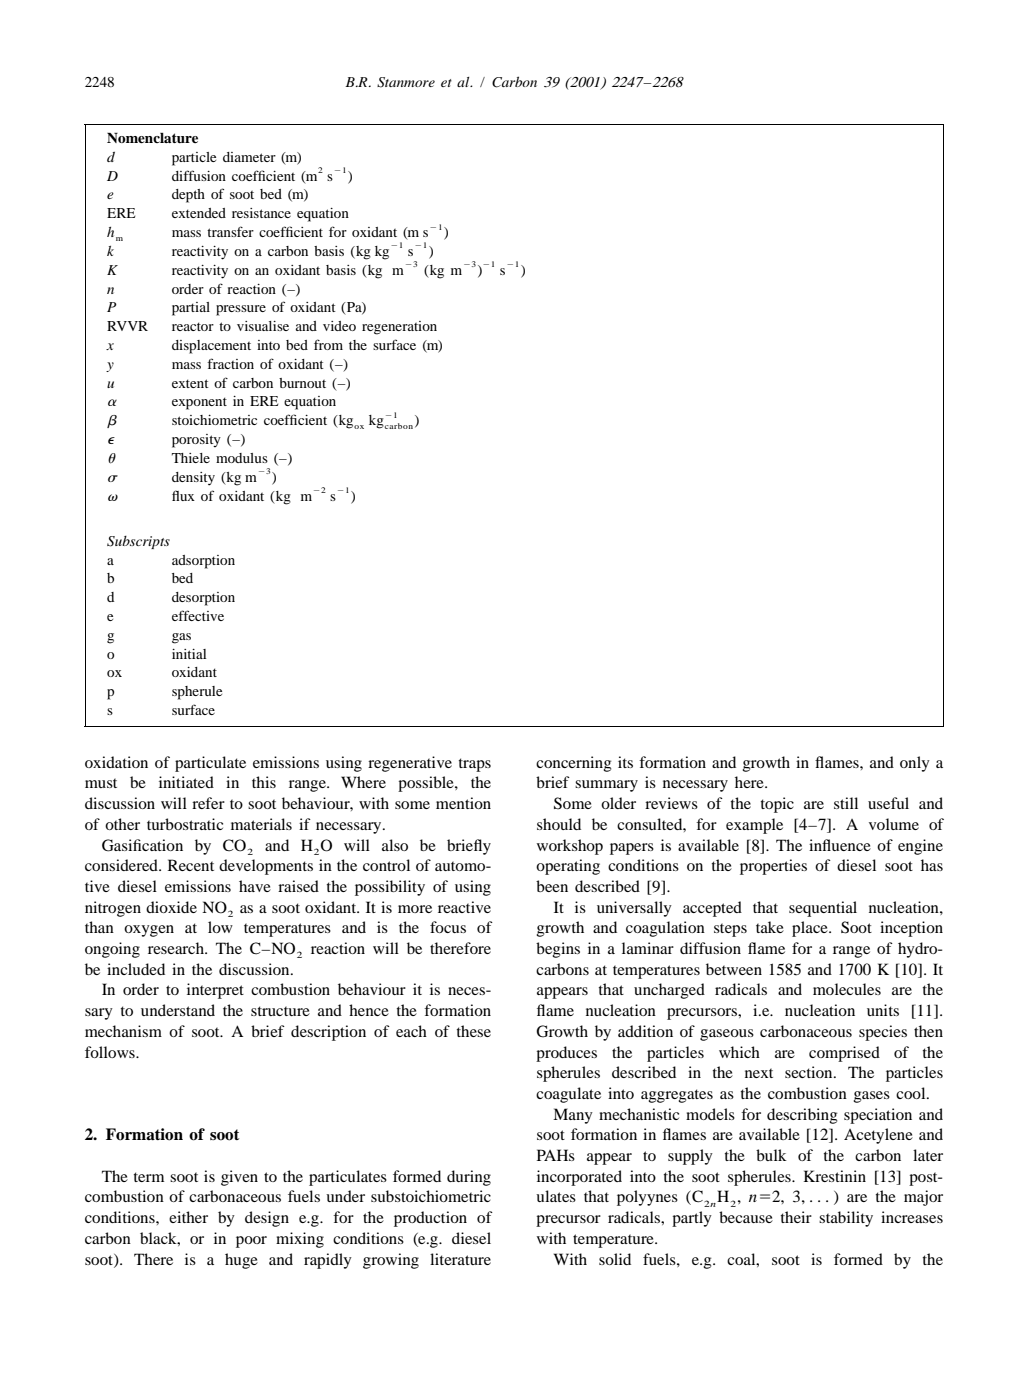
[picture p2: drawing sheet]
<svg xmlns="http://www.w3.org/2000/svg" width="193mm" height="262mm" viewBox="0 0 193 262" stroke-linecap="round" stroke-linejoin="round" font-family="sans-serif">
<defs><g id="words">
<g font-size="3.2">
<text x="15.9" y="143.9">oxidation of particulate emissions using regenerative traps</text>
<text x="100.5" y="143.9">concerning its formation and growth in f</text>
<text x="152.8" y="143.9">lames, and only a</text>
<text x="15.9" y="147.8">must</text>
<text x="24.4" y="147.8">be</text>
<text x="29.7" y="147.8">initiated</text>
<text x="42.4" y="147.8">in</text>
<text x="47.2" y="147.8">this</text>
<text x="54.1" y="147.8">range. Where</text>
<text x="74.7" y="147.8">possible,</text>
<text x="88.2" y="147.8">the</text>
<text x="100.5" y="147.8">brief summary is necessary here.</text>
<text x="15.9" y="151.7">discussion will refer to soot behaviour, with some mention</text>
<text x="15.9" y="155.6">of other turbostratic materials if necessary.</text>
<text x="100.5" y="155.6">should be consulted, for example [4–7]. A volume of</text>
<text x="103.7" y="151.7">Some older reviews of the topic are still useful and</text>
<text x="19" y="159.5">Gasif</text>
<text x="24.9" y="159.5">ication by CO</text>
<text x="49.7" y="159.5">and H O will also be brief</text>
<text x="88.7" y="159.5">ly</text>
<text x="100.5" y="159.5">workshop papers is available [8]. The inf</text>
<text x="154.1" y="159.5">luence of engine</text>
<text x="15.9" y="163.3">considered. Recent developments in the control of automo-</text>
<text x="15.9" y="167.2">tive diesel emissions have raised the possibility of using</text>
<text x="100.5" y="167.2">been described [9].</text>
<text x="100.5" y="163.3">operating conditions on the properties of diesel soot has</text>
<text x="15.9" y="171.1">nitrogen dioxide NO</text>
<text x="44.9" y="171.1">as a soot oxidant. It is more reactive</text>
<text x="103.7" y="171.1">It is universally accepted that sequential nucleation,</text>
<text x="15.9" y="175">than oxygen at low temperatures and is the focus of</text>
<text x="15.9" y="178.9">ongoing research. The C–NO</text>
<text x="58.2" y="178.9">reaction will be therefore</text>
<text x="100.5" y="175">growth and coagulation steps take place. Soot inception</text>
<text x="100.5" y="178.9">begins in a laminar diffusion f</text>
<text x="140.1" y="178.9">lame for a range of hydro-</text>
<text x="15.9" y="182.7">be included in the discussion.</text>
<text x="100.5" y="182.7">carbons at temperatures between 1585 and 1700 K [10]. It</text>
<text x="15.9" y="190.5">sary to understand the structure and hence the formation</text>
<text x="19" y="186.6">In order to interpret combustion behaviour it is neces-</text>
<text x="100.5" y="186.6">appears that uncharged radicals and molecules are the</text>
<text x="100.5" y="190.5">f</text>
<text x="100.5" y="190.5">lame nucleation precursors, i.e. nucleation units [11].</text>
<text x="15.9" y="194.4">mechanism of soot. A brief description of each of these</text>
<text x="100.5" y="194.4">Growth by addition of gaseous carbonaceous species then</text>
<text x="15.9" y="198.3">follows.</text>
<text x="100.5" y="202.1">spherules described in the next section. The particles</text>
<text x="100.5" y="198.3">produces</text>
<text x="114.7" y="198.3">the</text>
<text x="121.2" y="198.3">particles</text>
<text x="134.7" y="198.3">which</text>
<text x="145.1" y="198.3">are</text>
<text x="151.6" y="198.3">comprised</text>
<text x="167.5" y="198.3">of</text>
<text x="172.9" y="198.3">the</text>
<text x="100.5" y="206">coagulate into aggregates as the combustion gases cool.</text>
<text x="103.7" y="209.9">Many mechanistic models for describing speciation and</text>
<text x="15.9" y="213.8">2. Formation of soot</text>
<text x="100.5" y="213.8">soot formation in f</text>
<text x="124.1" y="213.8">lames are available [12]. Acetylene and</text>
<text x="19" y="221.5">The term soot is given to the particulates formed during</text>
<text x="100.5" y="217.7">PAHs appear to supply the bulk of the carbon later</text>
<text x="100.5" y="221.5">incorporated into the soot spherules. Krestinin [13] post-</text>
<text x="15.9" y="225.4">combustion of carbonaceous fuels under substoichiometric</text>
<text x="100.5" y="225.4">ulates that polyynes (C</text>
<text x="134.4" y="225.4">H , n52, 3, . . . ) are the major</text>
<text x="15.9" y="229.3">conditions, either by design e.g. for the production of</text>
<text x="15.9" y="233.2">carbon black, or in poor mixing conditions (e.g. diesel</text>
<text x="100.5" y="229.3">precursor radicals, partly because their stability increases</text>
<text x="100.5" y="233.2">with temperature.</text>
<text x="15.9" y="237.1">soot). There is a huge and rapidly growing literature</text>
<text x="103.7" y="237.1">With solid fuels, e.g. coal, soot is formed by the</text>
</g>
<g font-size="2.9">
<text x="20.1" y="76.2">a</text>
<text x="20.1" y="79.7">b</text>
<text x="20.1" y="83.3">e</text>
<text x="20.1" y="86.8">u</text>
<text x="20.1" y="90.3">s</text>
<text x="20.1" y="93.8">v</text>
</g>
<g font-size="2.8">
<text x="15.9" y="16.2">2248</text>
<text x="64.8" y="16.2">B.R. Stanmore et al. / Carbon 39 (2001) 2247–2268</text>
<text x="20.1" y="26.8">Nomenclature</text>
<text x="20.1" y="30.3">d</text>
<text x="20.1" y="33.9">D</text>
<text x="32.2" y="30.3">particle diameter (m)</text>
<text x="32.2" y="33.9">diffusion coeff</text>
<text x="48.3" y="33.9">icient (m s</text>
<text x="65.2" y="33.9">)</text>
<text x="20.1" y="37.4">e</text>
<text x="20.1" y="40.9">ERE</text>
<text x="32.2" y="37.4">depth of soot bed (m)</text>
<text x="32.2" y="40.9">extended resistance equation</text>
<text x="20.1" y="44.4">h</text>
<text x="20.1" y="48">k</text>
<text x="32.2" y="44.4">mass transfer coeff</text>
<text x="32.2" y="48">reactivity on a carbon basis (kg kg</text>
<text x="53.5" y="44.4">icient for oxidant (m s</text>
<text x="76.4" y="48">s</text>
<text x="80.3" y="48">)</text>
<text x="83.2" y="44.4">)</text>
<text x="20.1" y="51.5">K</text>
<text x="32.2" y="51.5">reactivity on an oxidant basis (kg m</text>
<text x="79.5" y="51.5">(kg m</text>
<text x="89.4" y="51.5">)</text>
<text x="93.7" y="51.5">s</text>
<text x="97.6" y="51.5">)</text>
<text x="20.1" y="55">n</text>
<text x="20.1" y="58.6">P</text>
<text x="32.2" y="55">order of reaction (–)</text>
<text x="32.2" y="58.6">partial pressure of oxidant (Pa)</text>
<text x="20.1" y="62.1">RVVR</text>
<text x="20.1" y="65.6">x</text>
<text x="32.2" y="65.6">displacement into bed from the surface (m)</text>
<text x="32.2" y="62.1">reactor to visualise and video regeneration</text>
<text x="20.1" y="69.1">y</text>
<text x="32.2" y="69.1">mass fraction of oxidant (–)</text>
<text x="20.1" y="72.7">u</text>
<text x="32.2" y="72.7">extent of carbon burnout (–)</text>
<text x="32.2" y="76.2">exponent in ERE equation</text>
<text x="32.2" y="79.7">stoichiometric coeff</text>
<text x="32.2" y="83.3">porosity (–)</text>
<text x="54.3" y="79.7">icient (kg</text>
<text x="69.1" y="79.7">kg</text>
<text x="77.7" y="79.7">)</text>
<text x="32.2" y="86.8">Thiele modulus (–)</text>
<text x="32.2" y="90.3">density (kg m</text>
<text x="32.2" y="93.8">f</text>
<text x="32.2" y="93.8">lux of oxidant (kg m</text>
<text x="51" y="90.3">)</text>
<text x="61.9" y="93.8">s</text>
<text x="65.8" y="93.8">)</text>
<text x="20.1" y="102.3">Subscripts</text>
<text x="20.1" y="105.8">a</text>
<text x="32.2" y="105.8">adsorption</text>
<text x="20.1" y="109.4">b</text>
<text x="20.1" y="112.9">d</text>
<text x="32.2" y="109.4">bed</text>
<text x="32.2" y="112.9">desorption</text>
<text x="20.1" y="116.4">e</text>
<text x="20.1" y="119.9">g</text>
<text x="32.2" y="116.4">effective</text>
<text x="32.2" y="119.9">gas</text>
<text x="20.1" y="123.5">o</text>
<text x="32.2" y="123.5">initial</text>
<text x="20.1" y="127">ox</text>
<text x="20.1" y="130.5">p</text>
<text x="32.2" y="130.5">spherule</text>
<text x="32.2" y="127">oxidant</text>
<text x="20.1" y="134.1">s</text>
<text x="32.2" y="134.1">surface</text>
</g>
<g font-size="1.8">
<text x="46.3" y="160.2">2</text>
<text x="58.8" y="160.2">2</text>
<text x="42.7" y="171.9">2</text>
<text x="55.6" y="179.7">2</text>
<text x="132" y="226.2">2n</text>
<text x="136.9" y="226.2">2</text>
</g>
<g font-size="1.6">
<text x="59.6" y="32.5">2</text>
<text x="62.6" y="32.5">21</text>
<text x="21.7" y="45.2">m</text>
<text x="73.2" y="46.6">21</text>
<text x="77.7" y="46.6">21</text>
<text x="80.5" y="43">21</text>
<text x="75.8" y="50.1">23</text>
<text x="86.8" y="50.1">23</text>
<text x="90.4" y="50.1">21</text>
<text x="94.9" y="50.1">21</text>
<text x="66.4" y="80.4">ox</text>
<text x="72.1" y="80.4">carbon</text>
<text x="72.1" y="78.3">21</text>
<text x="48.3" y="88.9">23</text>
<text x="58.6" y="92.4">22</text>
<text x="63.1" y="92.4">21</text>
</g>
</g></defs>
<path d="M15.9 23.4h160.8M16 23.3v112.9M176.8 23.3v112.9M15.9 136.3h160.8" fill="none" stroke="#000" stroke-width=".19"/>
<use href="#words"/>
</svg>
